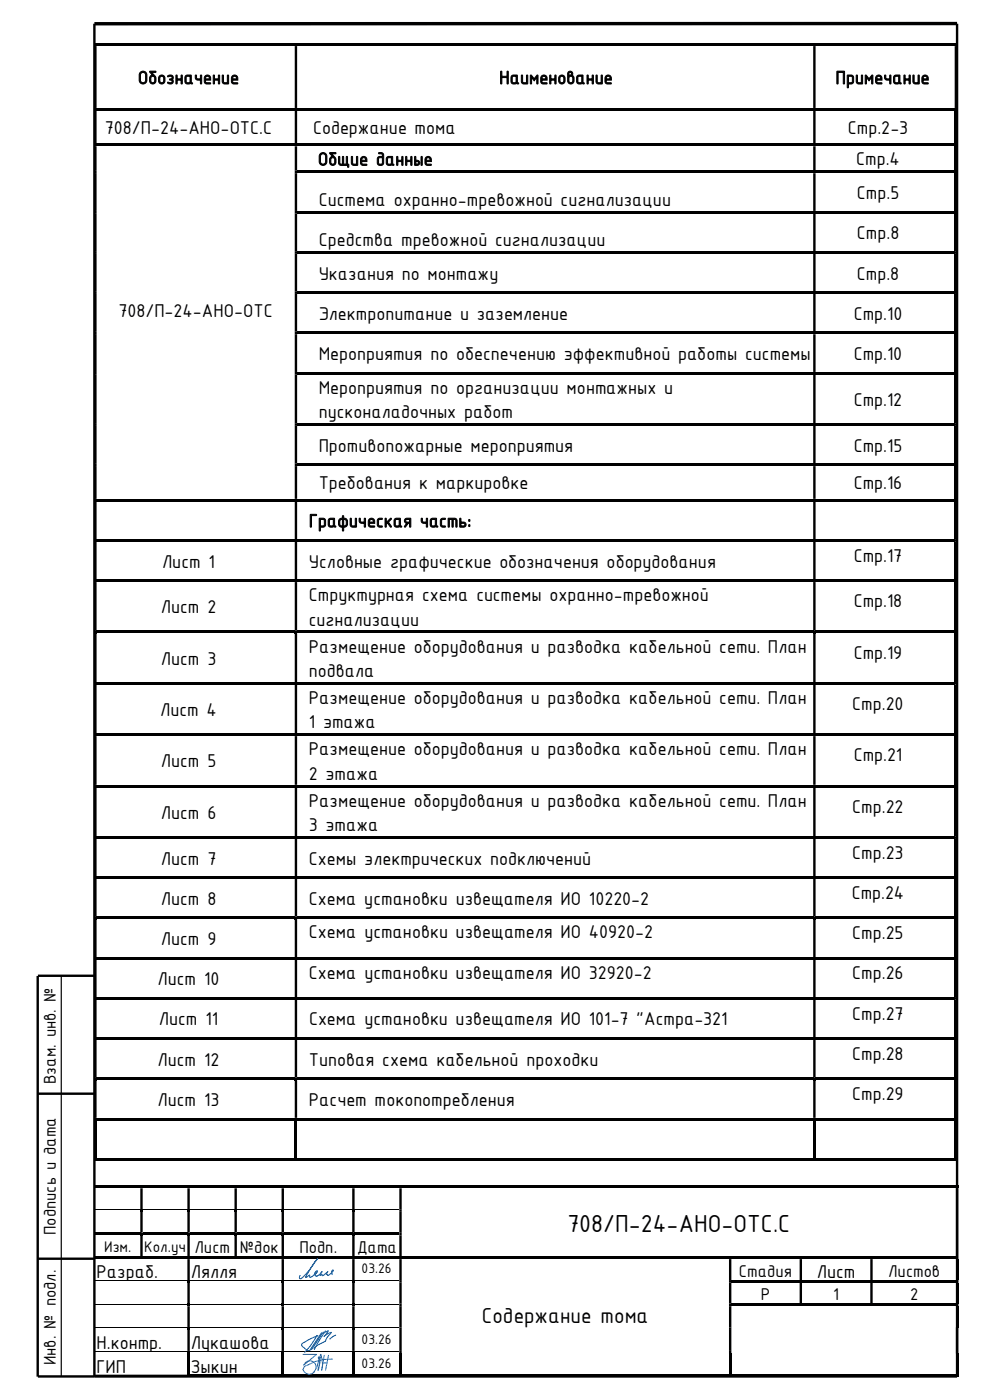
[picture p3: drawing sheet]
<svg xmlns="http://www.w3.org/2000/svg" width="210mm" height="297mm" viewBox="0 0 210 297" stroke-linecap="round" stroke-linejoin="round" font-family="sans-serif">
<defs><g id="words">
<text font-size="5.6" x="120.4" y="261.3">708/П-24-АНО-ОТС.С</text>
<text font-size="5" x="102.2" y="280.7">Содержание тома</text>
<g font-size="4.2">
<text x="29.3" y="17.8">Обозначение</text>
<text x="105.9" y="17.8">Наименование</text>
<text x="177.3" y="17.8">Примечание</text>
<text x="22.2" y="28.4">708/П-24-АНО-ОТС.С</text>
<text x="66.4" y="28.4">Содержание тома</text>
<text x="179.9" y="28.4">Стр.2-3</text>
<text x="67.4" y="35.1">Общие данные</text>
<text x="181.7" y="35.1">Стр.4</text>
<text x="67.6" y="43.6">Система охранно-тревожной сигнализации</text>
<text x="181.8" y="42.2">Стр.5</text>
<text x="67.6" y="52.2">Средства тревожной сигнализации</text>
<text x="181.8" y="50.8">Стр.8</text>
<text x="67.6" y="59.3">Указания по монтажу</text>
<text x="181.8" y="59.3">Стр.8</text>
<text x="25.1" y="67.3">708/П-24-АНО-ОТС</text>
<text x="67.6" y="67.8">Электропитание и заземление</text>
<text x="181.1" y="67.8">Стр.10</text>
<text x="67.6" y="76.4">Мероприятия по обеспечению эффективной работы системы</text>
<text x="181.1" y="76.4">Стр.10</text>
<text x="67.6" y="83.5">Мероприятия по организации монтажных и</text>
<text x="67.6" y="88.7">пусконаладочных работ</text>
<text x="181.1" y="86.1">Стр.12</text>
<text x="67.6" y="95.8">Противопожарные мероприятия</text>
<text x="181.1" y="95.8">Стр.15</text>
<text x="67.6" y="103.8">Требования к маркировке</text>
<text x="181.1" y="103.8">Стр.16</text>
<text x="65.5" y="111.8">Графическая часть:</text>
<text x="181.1" y="119.1">Стр.17</text>
<text x="34.4" y="120.4">Лист 1</text>
<text x="65.5" y="120.4">Условные графические обозначения оборудования</text>
<text x="34.1" y="130.1">Лист 2</text>
<text x="65.5" y="127.5">Структурная схема системы охранно-тревожной</text>
<text x="181.1" y="128.9">Стр.18</text>
<text x="65.5" y="132.7">сигнализации</text>
<text x="34.1" y="141">Лист 3</text>
<text x="65.5" y="138.4">Размещение оборудования и разводка кабельной сети. План</text>
<text x="65.5" y="143.6">подвала</text>
<text x="181.1" y="139.7">Стр.19</text>
<text x="65.5" y="149.3">Размещение оборудования и разводка кабельной сети. План</text>
<text x="34" y="151.9">Лист 4</text>
<text x="65.5" y="154.5">1 этажа</text>
<text x="180.8" y="150.7">Стр.20</text>
<text x="65.5" y="160.2">Размещение оборудования и разводка кабельной сети. План</text>
<text x="181.1" y="161.5">Стр.21</text>
<text x="34.1" y="162.8">Лист 5</text>
<text x="65.5" y="165.4">2 этажа</text>
<text x="34.1" y="173.7">Лист 6</text>
<text x="65.5" y="171.1">Размещение оборудования и разводка кабельной сети. План</text>
<text x="180.8" y="172.4">Стр.22</text>
<text x="65.5" y="176.3">3 этажа</text>
<text x="34.1" y="183.4">Лист 7</text>
<text x="65.5" y="183.4">Схемы электрических подключений</text>
<text x="180.8" y="182.2">Стр.23</text>
<text x="34.1" y="191.9">Лист 8</text>
<text x="65.5" y="191.9">Схема установки извещателя ИО 10220-2</text>
<text x="180.7" y="190.7">Стр.24</text>
<text x="34.1" y="200.5">Лист 9</text>
<text x="65.5" y="199.1">Схема установки извещателя ИО 40920-2</text>
<text x="180.8" y="199.2">Стр.25</text>
<text x="33.4" y="209">Лист 10</text>
<text x="65.5" y="207.6">Схема установки извещателя ИО 32920-2</text>
<text x="180.8" y="207.8">Стр.26</text>
<text x="33.7" y="217.6">Лист 11</text>
<text x="65.6" y="217.6">Схема установки извещателя ИО 101-7 &quot;Астра-321</text>
<text x="180.8" y="216.3">Стр.27</text>
<text x="33.4" y="226.1">Лист 12</text>
<text x="65.5" y="226.1">Типовая схема кабельной проходки</text>
<text x="180.8" y="224.8">Стр.28</text>
<text x="180.8" y="233.4">Стр.29</text>
<text x="33.4" y="234.7">Лист 13</text>
<text x="65.5" y="234.7">Расчет токопотребления</text>
<text x="20.5" y="271.2">Разраб.</text>
<text x="40.5" y="271.2">Лялля</text>
<text x="173.3" y="271.1">Лист</text>
<text x="20.5" y="286.2">Н.контр.</text>
<text x="40.5" y="286.2">Лукашова</text>
<text x="20.5" y="291.2">ГИП</text>
<text x="40.5" y="291.2">Зыкин</text>
</g>
<g font-size="3.9">
<text x="11.8" y="230" transform="rotate(-90 11.8 230)">Взам. инв. №</text>
<text x="11.8" y="262" transform="rotate(-90 11.8 262)">Подпись и дата</text>
<text x="41.3" y="265.9">Лист</text>
<text x="50.9" y="265.9">№док</text>
<text x="63.5" y="265.9">Подп.</text>
<text x="75.7" y="265.9">Дата</text>
<text x="156.7" y="270.8">Стадия</text>
<text x="161.4" y="275.8">Р</text>
<text x="176.7" y="275.8">1</text>
<text x="188.4" y="270.8">Листов</text>
<text x="193.1" y="275.8">2</text>
<text x="11.8" y="289.7" transform="rotate(-90 11.8 289.7)">Инв. № подл.</text>
</g>
<g font-size="3.5">
<text x="22.1" y="265.5">Изм.</text>
<text x="30.6" y="265.5">Кол.уч</text>
</g>
<g font-size="3.2">
<text x="76.7" y="270.2">03.26</text>
<text x="76.7" y="285.2">03.26</text>
<text x="76.7" y="290.2">03.26</text>
</g>
</g></defs>
<path d="M203 5h-183" fill="none" stroke="#000" stroke-width=".72" stroke-linecap="butt"/>
<g fill="#000">
<path d="M20 251.5h9.8v.6h-9.8zM29.8 256.5h.5v.6h-.5zM30.3 251.5h9.5v.6h-9.5zM39.8 256.5h.5v.6h-.5zM40.3 251.5h9.4v.6h-9.4zM49.7 256.5h.5v.6h-.5zM50.2 251.5h9.5v.6h-9.5zM59.7 256.5h.5v.6h-.5zM60.2 251.5h14.5v.6h-14.5zM74.7 256.5h.5v.6h-.5zM75.2 251.5h9.5v.6h-9.5zM85.2 251.5h117.6v.6h-117.6z"/>
<path d="M20 261.5h9.8v.5h-9.8zM29.8 261.5h.5v.6h-.5zM30.3 261.5h9.5v.5h-9.5zM30.3 266.6h9.5v.5h-9.5zM39.8 261.5h.5v.6h-.5zM39.8 266.6h.5v.5h-.5zM39.8 271.6h.5v.5h-.5zM39.8 276.6h.5v.5h-.5zM40.3 261.5h9.4v.5h-9.4zM49.7 261.5h.5v.6h-.5zM50.2 261.5h9.5v.5h-9.5zM50.2 266.6h9.5v.5h-9.5z"/>
<path d="M59.7 261.5h.5v.6h-.5zM59.7 266.6h.5v.5h-.5zM59.7 271.6h.5v.5h-.5zM59.7 276.6h.5v.5h-.5zM60.2 261.5h14.5v.5h-14.5zM60.2 266.6h14.5v.5h-14.5zM74.7 261.5h.5v.6h-.5zM74.7 266.6h.5v.5h-.5zM74.7 271.6h.5v.5h-.5zM74.7 276.6h.5v.5h-.5zM75.2 261.5h9.5v.5h-9.5zM75.2 266.6h9.5v.5h-9.5z"/>
<path d="M84.7 266.6h.5v.5h-.5zM85.2 266.6h69.4v.5h-69.4zM155.2 266.6h14.4v.5h-14.4zM155.2 271.6h14.4v.5h-14.4zM169.6 271.6h.5v.5h-.5zM170.1 266.6h14.5v.5h-14.5zM170.1 271.6h14.5v.5h-14.5zM184.6 271.6h.5v.5h-.5zM185.1 266.6h17.7v.5h-17.7zM185.1 271.6h17.7v.5h-17.7zM185.1 276.6h17.7v.5h-17.7zM202.8 267.1h.5v4.5h-.5z"/>
<path d="M202.8 272.1h.5v4.5h-.5zM202.8 277.1h.5v4.5h-.5zM39.8 281.6h.5v.6h-.5zM39.8 286.6h.5v.5h-.5zM40.3 291.6h19.4v.5h-19.4zM59.7 281.6h.5v.6h-.5zM59.7 286.6h.5v.5h-.5zM60.2 291.6h14.5v.5h-14.5zM74.7 281.6h.5v.6h-.5zM74.7 286.6h.5v.5h-.5zM75.2 291.6h9.5v.5h-9.5zM85.2 291.6h69.4v.5h-69.4z"/>
<path d="M155.2 291.6h47.6v.5h-47.6zM202.8 291.6h.5v.5h-.5z"/>
</g>
<g fill="#000">
<path d="M29.8 251.5h.5v.6h-.5z" fill-rule="evenodd"/>
<path d="M29.8 252.1h.5v4.4h-.5zM39.8 252.1h.5v4.4h-.5zM49.7 252.1h.5v4.4h-.5zM59.7 252.1h.5v4.4h-.5zM74.7 252.1h.5v4.4h-.5zM84.7 252.1h.5v4.4h-.5zM202.8 252.1h.5v4.4h-.5z" fill-rule="evenodd"/>
<path d="M39.8 251.5h.5v.6h-.5z" fill-rule="evenodd"/>
<path d="M49.7 251.5h.5v.6h-.5z" fill-rule="evenodd"/>
<path d="M59.7 251.5h.5v.6h-.5z" fill-rule="evenodd"/>
<path d="M74.7 251.5h.5v.6h-.5z" fill-rule="evenodd"/>
<path d="M84.7 251.5h.5v.6h-.5z" fill-rule="evenodd"/>
<path d="M84.7 256.5h.5v.6h-.5zM202.8 256.5h.5v.6h-.5zM29.8 257.1h.5v4.4h-.5zM39.8 257.1h.5v4.4h-.5zM49.7 257.1h.5v4.4h-.5zM59.7 257.1h.5v4.4h-.5zM74.7 257.1h.5v4.4h-.5z" fill-rule="evenodd"/>
<path d="M84.7 257.1h.5v4.4h-.5zM202.8 257.1h.5v4.4h-.5z" fill-rule="evenodd"/>
<path d="M202.8 251.5h.5v.6h-.5z" fill-rule="evenodd"/>
<path d="M20 266.6h10.3v.5h-10.3z" fill-rule="evenodd"/>
<path d="M40.3 266.6h9.9v.5h-9.9z" fill-rule="evenodd"/>
<path d="M84.7 261.5h.5v.6h-.5zM202.8 261.5h.5v.6h-.5zM29.8 262.1h.5v4.5h-.5zM39.8 262.1h.5v4.5h-.5zM49.7 262.1h.5v4.5h-.5zM59.7 262.1h.5v4.5h-.5zM74.7 262.1h.5v4.5h-.5z" fill-rule="evenodd"/>
<path d="M84.7 262.1h.5v4.5h-.5zM202.8 262.1h.5v4.5h-.5z" fill-rule="evenodd"/>
<path d="M84.7 271.6h.5v.5h-.5zM154.6 271.6h.6v.5h-.6z" fill-rule="evenodd"/>
<path d="M84.7 276.6h.5v.5h-.5zM154.6 276.6h.6v.5h-.6z" fill-rule="evenodd"/>
<path d="M154.6 266.6h.6v.5h-.6z" fill-rule="evenodd"/>
<path d="M155.2 276.6h29.9v.5h-29.9z" fill-rule="evenodd"/>
<path d="M169.6 266.6h.5v.5h-.5z" fill-rule="evenodd"/>
<path d="M184.6 266.6h.5v.5h-.5z" fill-rule="evenodd"/>
<path d="M202.8 266.6h.5v.5h-.5zM39.8 267.1h.5v4.5h-.5zM59.7 267.1h.5v4.5h-.5zM74.7 267.1h.5v4.5h-.5zM84.7 267.1h.5v4.5h-.5zM154.6 267.1h.6v4.5h-.6zM169.6 267.1h.5v4.5h-.5zM184.6 267.1h.5v4.5h-.5z" fill-rule="evenodd"/>
<path d="M202.8 271.6h.5v.5h-.5zM39.8 272.1h.5v4.5h-.5zM59.7 272.1h.5v4.5h-.5zM74.7 272.1h.5v4.5h-.5zM84.7 272.1h.5v4.5h-.5zM154.6 272.1h.6v4.5h-.6zM169.6 272.1h.5v4.5h-.5zM184.6 272.1h.5v4.5h-.5z" fill-rule="evenodd"/>
<path d="M202.8 276.6h.5v.5h-.5zM39.8 277.1h.5v4.5h-.5zM59.7 277.1h.5v4.5h-.5zM74.7 277.1h.5v4.5h-.5zM84.7 277.1h.5v4.5h-.5zM154.6 277.1h.6v4.5h-.6z" fill-rule="evenodd"/>
<path d="M39.8 287.1h.5v5h-.5z" fill-rule="evenodd"/>
<path d="M59.7 287.1h.5v5h-.5z" fill-rule="evenodd"/>
<path d="M74.7 287.1h.5v5h-.5z" fill-rule="evenodd"/>
<path d="M84.7 281.6h.5v.6h-.5zM154.6 281.6h.6v.6h-.6zM202.8 281.6h.5v.6h-.5zM39.8 282.2h.5v4.4h-.5zM59.7 282.2h.5v4.4h-.5zM74.7 282.2h.5v4.4h-.5z" fill-rule="evenodd"/>
<path d="M84.7 282.2h.5v4.4h-.5zM154.6 282.2h.6v4.4h-.6zM202.8 282.2h.5v4.4h-.5z" fill-rule="evenodd"/>
<path d="M84.7 286.6h.5v.5h-.5zM154.6 286.6h.6v.5h-.6zM202.8 286.6h.5v.5h-.5zM20 291.6h19.8v.5h-19.8z" fill-rule="evenodd"/>
<path d="M84.7 287.1h.5v5h-.5z" fill-rule="evenodd"/>
<path d="M154.6 287.1h.6v5h-.6z" fill-rule="evenodd"/>
<path d="M202.8 287.1h.5v5h-.5z" fill-rule="evenodd"/>
</g>
<g fill="none" stroke="#000" stroke-width=".21">
<path d="M20 256.6h9.8M30.3 256.6h9.5M40.3 256.6h9.4M50.2 256.6h9.5M60.2 256.6h14.5M75.2 256.6h9.5M20 271.7h19.8M20 276.6h19.8M40.3 271.7h19.4M40.3 276.6h19.4M60.2 271.7h14.5M60.2 276.6h14.5"/>
<path d="M75.2 271.7h9.5M75.2 276.6h9.5M20 281.7h19.8M20 286.7h19.8M40.3 281.7h19.4M40.3 286.7h19.4M60.2 281.7h14.5M60.2 286.7h14.5M75.2 281.7h9.5M75.2 286.7h9.5"/>
</g>
<path d="M8 207.1v85M8 232h12M8 267h12M20 292h183" fill="none" stroke="#000" stroke-width=".51"/>
<path d="M13 207.1v85" fill="none" stroke="#000" stroke-width=".25"/>
<path d="M64.3 290.5a1.4 1.4 0 0 0 1 1 1.4 1.4 0 0 0 1.4-.5M64.4 289.6a1.35 1.35 0 0 1 2.1-.7 1.35 1.35 0 0 1 .1 2.1M68 287.3l-.1 1.8-.5 1.6M68.1 287.3l.3 2.3-.2 1.1M68.5 289.1h.8" fill="none" stroke="#2776bb" stroke-width=".21"/>
<path d="M67.7 288h.2v.1h-.2z" fill-rule="evenodd" fill="#2776bb"/>
<path d="M67.7 288h.2v.1h-.2z" fill="none" stroke="#2776bb" stroke-width=".21"/>
<path d="M67.6 287.9h.2v.2h-.2z" fill-rule="evenodd" fill="#2776bb"/>
<path d="M67.6 287.9h.2v.2h-.2z" fill="none" stroke="#2776bb" stroke-width=".21"/>
<path d="M67.5 288h.2v.1h-.2z" fill-rule="evenodd" fill="#2776bb"/>
<path d="M67.5 288h.2v.1h-.2z" fill="none" stroke="#2776bb" stroke-width=".21"/>
<path d="M67.6 288.1h.2v.1h-.2z" fill-rule="evenodd" fill="#2776bb"/>
<path d="M64.3 287.3h2.9l-2.8 2.3M65 289.7l-.5 .3-.2 .6M67.6 288.1h.2v.1h-.2zM67.7 288.1l.1 1.3-.3 1.4M67.8 288l-.6 2.3M68.8 287.5l-.6 3.2M69.7 287.5l-.6 3.2M70.5 288.3l-1.9 .1-1.8 .5-1.7 .8" fill="none" stroke="#2776bb" stroke-width=".21"/>
<path d="M20 5v287h-12M203 5v287M8 207h12" fill="none" stroke="#000" stroke-width=".51"/>
<path d="M68.2 282.8l-2.5 3.7h-.5l-1-.8-.2-.3 .1-.3 1.5-.9 1.9-.9-.4 .2-1.3 2-1.2 1.4M68.2 283l1.5-.7-1 1.2 1.6-.8-1 1.2a2.74 2.74 0 0 1-1.9 1.5l-.9 .6M68.6 282.6l-2.5 3.7M69 282.3l-2.3 4M71.2 283.2l-1.2 .9" fill="none" stroke="#00f" stroke-width=".21"/>
<path d="M70.5 270.4l-.1-.2a.41 .41 0 0 1-.1-.5 .41 .41 0 0 1 .4-.2l-1 1a.17 .17 0 0 1-.2 .1 .17 .17 0 0 1-.1-.2h-.2v-.2l.4-.4-1.1 .8-.2-.2-.4 .2 .4-.8-.5 .6-.7 .4-.1-.3-.2 .1 .3-.5-.3 .1v-.1l.4-.5h.2l-.1 .3-.5 .4a1.22 1.22 0 0 1-1.1 .6v-.4l-.8 .5v-.2l1.8-2.9 .7-.9-.3 .3a13.3 13.3 0 0 1-3.3 4l-.3-.2 .2-.5" fill="none" stroke="#003f7f" stroke-width=".21"/>
<g fill="#000">
<path d="M20 9.2h.5v.6h-.5z" fill-rule="evenodd"/>
<path d="M20 9.8h.5v13.1h-.5zM62.5 9.8h.5v13.1h-.5zM172.5 9.8h.5v13.1h-.5zM202.5 9.8h.5v13.1h-.5z" fill-rule="evenodd"/>
<path d="M62.5 9.2h.5v.6h-.5z" fill-rule="evenodd"/>
<path d="M172.5 9.2h.5v.6h-.5z" fill-rule="evenodd"/>
<path d="M202.5 9.2h.5v.6h-.5z" fill-rule="evenodd"/>
<path d="M20 36.2h.5v.5h-.5zM62.5 36.2h.5v.5h-.5z" fill-rule="evenodd"/>
<path d="M202.5 22.9h.5v.6h-.5zM20 23.5h.5v7h-.5zM62.5 23.5h.5v7h-.5zM172.5 23.5h.5v7h-.5z" fill-rule="evenodd"/>
<path d="M202.5 30.5h.5v.5h-.5zM20 31h.5v5.2h-.5zM62.5 31h.5v5.2h-.5zM172.5 31h.5v5.2h-.5z" fill-rule="evenodd"/>
<path d="M202.5 36.2h.5v.5h-.5zM20 36.7h.5v8h-.5zM62.5 36.7h.5v8h-.5zM172.5 36.7h.5v8h-.5z" fill-rule="evenodd"/>
<path d="M20 44.7h.5v.6h-.5zM62.5 44.7h.5v.6h-.5z" fill-rule="evenodd"/>
<path d="M20 53.3h.5v.5h-.5zM62.5 53.3h.5v.5h-.5z" fill-rule="evenodd"/>
<path d="M202.5 44.7h.5v.6h-.5zM20 45.3h.5v8h-.5zM62.5 45.3h.5v8h-.5zM172.5 45.3h.5v8h-.5z" fill-rule="evenodd"/>
<path d="M202.5 53.3h.5v.5h-.5zM20 53.8h.5v8h-.5zM62.5 53.8h.5v8h-.5zM172.5 53.8h.5v8h-.5z" fill-rule="evenodd"/>
<path d="M20 61.8h.5v.6h-.5zM62.5 61.8h.5v.6h-.5z" fill-rule="evenodd"/>
<path d="M20 70.4h.5v.5h-.5zM62.5 70.4h.5v.5h-.5z" fill-rule="evenodd"/>
<path d="M20 78.9h.5v.6h-.5zM62.5 78.9h.5v.6h-.5z" fill-rule="evenodd"/>
<path d="M202.5 61.8h.5v.6h-.5zM20 62.4h.5v8h-.5zM62.5 62.4h.5v8h-.5zM172.5 62.4h.5v8h-.5z" fill-rule="evenodd"/>
<path d="M202.5 70.4h.5v.5h-.5zM20 70.9h.5v8h-.5zM62.5 70.9h.5v8h-.5zM172.5 70.9h.5v8h-.5z" fill-rule="evenodd"/>
<path d="M202.5 78.9h.5v.6h-.5zM20 79.5h.5v10.3h-.5zM62.5 79.5h.5v10.3h-.5zM172.5 79.5h.5v10.3h-.5z" fill-rule="evenodd"/>
<path d="M20 89.8h.5v.5h-.5zM62.5 89.8h.5v.5h-.5z" fill-rule="evenodd"/>
<path d="M20 98.3h.5v.6h-.5zM62.5 98.3h.5v.6h-.5z" fill-rule="evenodd"/>
<path d="M202.5 89.8h.5v.5h-.5zM20 90.3h.5v8h-.5zM62.5 90.3h.5v8h-.5zM172.5 90.3h.5v8h-.5z" fill-rule="evenodd"/>
<path d="M202.5 98.3h.5v.6h-.5zM20 98.9h.5v6.9h-.5zM62.5 98.9h.5v6.9h-.5zM172.5 98.9h.5v6.9h-.5z" fill-rule="evenodd"/>
<path d="M202.5 105.8h.5v.6h-.5zM20 106.4h.5v8h-.5zM62.5 106.4h.5v8h-.5zM172.5 106.4h.5v8h-.5z" fill-rule="evenodd"/>
<path d="M202.5 114.4h.5v.5h-.5zM20 114.9h.5v8h-.5zM62.5 114.9h.5v8h-.5zM172.5 114.9h.5v8h-.5z" fill-rule="evenodd"/>
<path d="M202.5 122.9h.5v.6h-.5zM20 123.5h.5v10.3h-.5zM62.5 123.5h.5v10.3h-.5zM172.5 123.5h.5v10.3h-.5z" fill-rule="evenodd"/>
<path d="M202.5 133.8h.5v.6h-.5zM20 134.4h.5v10.3h-.5zM62.5 134.4h.5v10.3h-.5zM172.5 134.4h.5v10.3h-.5z" fill-rule="evenodd"/>
<path d="M202.5 144.7h.5v.5h-.5zM20 145.2h.5v10.4h-.5zM62.5 145.2h.5v10.4h-.5zM172.5 145.2h.5v10.4h-.5z" fill-rule="evenodd"/>
<path d="M202.5 155.6h.5v.6h-.5zM20 156.2h.5v10.3h-.5zM62.5 156.2h.5v10.3h-.5zM172.5 156.2h.5v10.3h-.5z" fill-rule="evenodd"/>
<path d="M202.5 166.5h.5v.5h-.5zM20 167h.5v10.4h-.5zM62.5 167h.5v10.4h-.5zM172.5 167h.5v10.4h-.5z" fill-rule="evenodd"/>
<path d="M202.5 177.4h.5v.6h-.5zM20 178h.5v7.9h-.5zM62.5 178h.5v7.9h-.5zM172.5 178h.5v7.9h-.5z" fill-rule="evenodd"/>
<path d="M202.5 185.9h.5v.6h-.5zM20 186.5h.5v8h-.5zM62.5 186.5h.5v8h-.5zM172.5 186.5h.5v8h-.5z" fill-rule="evenodd"/>
<path d="M202.5 194.5h.5v.5h-.5zM20 195h.5v8h-.5zM62.5 195h.5v8h-.5zM172.5 195h.5v8h-.5z" fill-rule="evenodd"/>
<path d="M202.5 203h.5v.6h-.5zM20 203.6h.5v7.9h-.5zM62.5 203.6h.5v7.9h-.5zM172.5 203.6h.5v7.9h-.5z" fill-rule="evenodd"/>
<path d="M202.5 211.5h.5v.6h-.5zM20 212.1h.5v8h-.5zM62.5 212.1h.5v8h-.5zM172.5 212.1h.5v8h-.5z" fill-rule="evenodd"/>
<path d="M20 237.7h.5v8.6h-.5z" fill-rule="evenodd"/>
<path d="M62.5 237.7h.5v8.6h-.5z" fill-rule="evenodd"/>
<path d="M172.5 237.7h.5v8.6h-.5z" fill-rule="evenodd"/>
<path d="M202.5 220.1h.5v.5h-.5zM20 220.6h.5v8h-.5zM62.5 220.6h.5v8h-.5zM172.5 220.6h.5v8h-.5z" fill-rule="evenodd"/>
<path d="M202.5 228.6h.5v.6h-.5zM20 229.2h.5v8h-.5zM62.5 229.2h.5v8h-.5zM172.5 229.2h.5v8h-.5z" fill-rule="evenodd"/>
<path d="M202.5 237.7h.5v8.6h-.5z" fill-rule="evenodd"/>
<path d="M20 245.7h42.5v.6h-42.5z" fill-rule="evenodd"/>
</g>
<g fill="#000">
<path d="M20.5 9.2h42v.5h-42zM63 9.2h109.5v.5h-109.5zM173 9.2h29.5v.5h-29.5zM20 22.9h.5v.6h-.5zM20 30.5h.5v.5h-.5zM20.5 22.9h42v.5h-42zM20.5 30.5h42v.5h-42zM62.5 22.9h.5v.6h-.5zM62.5 30.5h.5v.5h-.5zM63 22.9h109.5v.5h-109.5zM63 30.5h109.5v.5h-109.5zM63 36.2h109.5v.5h-109.5z"/>
<path d="M172.5 22.9h.5v.6h-.5zM172.5 30.5h.5v.5h-.5zM172.5 36.2h.5v.5h-.5zM173 22.9h29.5v.5h-29.5zM173 30.5h29.5v.5h-29.5zM173 36.2h29.5v.5h-29.5zM202.5 23.5h.5v7h-.5zM202.5 31h.5v5.2h-.5zM202.5 36.7h.5v8h-.5zM63 44.7h109.5v.6h-109.5zM63 53.3h109.5v.5h-109.5zM172.5 44.7h.5v.6h-.5z"/>
<path d="M172.5 53.3h.5v.5h-.5zM173 44.7h29.5v.6h-29.5zM173 53.3h29.5v.5h-29.5zM202.5 45.3h.5v8h-.5zM202.5 53.8h.5v8h-.5zM63 61.8h109.5v.5h-109.5zM63 70.4h109.5v.5h-109.5zM63 78.9h109.5v.5h-109.5zM172.5 61.8h.5v.6h-.5zM172.5 70.4h.5v.5h-.5zM172.5 78.9h.5v.6h-.5zM173 61.8h29.5v.5h-29.5z"/>
<path d="M173 70.4h29.5v.5h-29.5zM173 78.9h29.5v.5h-29.5zM202.5 62.4h.5v8h-.5zM202.5 70.9h.5v8h-.5zM202.5 79.5h.5v10.3h-.5zM63 89.8h109.5v.5h-109.5zM63 98.3h109.5v.5h-109.5zM172.5 89.8h.5v.5h-.5zM172.5 98.3h.5v.6h-.5zM173 89.8h29.5v.5h-29.5zM173 98.3h29.5v.5h-29.5zM202.5 90.3h.5v8h-.5z"/>
<path d="M202.5 98.9h.5v6.9h-.5zM20 105.8h.5v.6h-.5zM20 114.4h.5v.5h-.5zM20.5 105.8h42v.5h-42zM20.5 114.4h42v.5h-42zM62.5 105.8h.5v.6h-.5zM62.5 114.4h.5v.5h-.5zM63 105.8h109.5v.5h-109.5zM63 114.4h109.5v.5h-109.5zM172.5 105.8h.5v.6h-.5zM172.5 114.4h.5v.5h-.5zM173 105.8h29.5v.5h-29.5z"/>
<path d="M173 114.4h29.5v.5h-29.5zM202.5 106.4h.5v8h-.5zM202.5 114.9h.5v8h-.5zM20 122.9h.5v.6h-.5zM20 133.8h.5v.6h-.5zM20.5 122.9h42v.5h-42zM20.5 133.8h42v.5h-42zM62.5 122.9h.5v.6h-.5zM62.5 133.8h.5v.6h-.5zM63 122.9h109.5v.5h-109.5zM63 133.8h109.5v.5h-109.5zM172.5 122.9h.5v.6h-.5z"/>
<path d="M172.5 133.8h.5v.6h-.5zM173 122.9h29.5v.5h-29.5zM173 133.8h29.5v.5h-29.5zM202.5 123.5h.5v10.3h-.5zM202.5 134.4h.5v10.3h-.5zM20 144.7h.5v.5h-.5zM20 155.6h.5v.6h-.5zM20.5 144.7h42v.5h-42zM20.5 155.6h42v.5h-42zM62.5 144.7h.5v.5h-.5zM62.5 155.6h.5v.6h-.5zM63 144.7h109.5v.5h-109.5z"/>
<path d="M63 155.6h109.5v.5h-109.5zM172.5 144.7h.5v.5h-.5zM172.5 155.6h.5v.6h-.5zM173 144.7h29.5v.5h-29.5zM173 155.6h29.5v.5h-29.5zM202.5 145.2h.5v10.4h-.5zM202.5 156.2h.5v10.3h-.5zM20 166.5h.5v.5h-.5zM20 177.4h.5v.6h-.5zM20.5 166.5h42v.5h-42zM20.5 177.4h42v.5h-42zM62.5 166.5h.5v.5h-.5z"/>
<path d="M62.5 177.4h.5v.6h-.5zM63 166.5h109.5v.5h-109.5zM63 177.4h109.5v.5h-109.5zM172.5 166.5h.5v.5h-.5zM172.5 177.4h.5v.6h-.5zM173 166.5h29.5v.5h-29.5zM173 177.4h29.5v.5h-29.5zM202.5 167h.5v10.4h-.5zM202.5 178h.5v7.9h-.5zM20 185.9h.5v.6h-.5zM20 194.5h.5v.5h-.5zM20.5 185.9h42v.5h-42z"/>
<path d="M20.5 194.5h42v.5h-42zM62.5 185.9h.5v.6h-.5zM62.5 194.5h.5v.5h-.5zM63 185.9h109.5v.5h-109.5zM63 194.5h109.5v.5h-109.5zM172.5 185.9h.5v.6h-.5zM172.5 194.5h.5v.5h-.5zM173 185.9h29.5v.5h-29.5zM173 194.5h29.5v.5h-29.5zM202.5 186.5h.5v8h-.5zM202.5 195h.5v8h-.5zM20 203h.5v.6h-.5z"/>
<path d="M20 211.5h.5v.6h-.5zM20.5 203h42v.5h-42zM20.5 211.5h42v.5h-42zM62.5 203h.5v.6h-.5zM62.5 211.5h.5v.6h-.5zM63 203h109.5v.5h-109.5zM63 211.5h109.5v.5h-109.5zM172.5 203h.5v.6h-.5zM172.5 211.5h.5v.6h-.5zM173 203h29.5v.5h-29.5zM173 211.5h29.5v.5h-29.5zM202.5 203.6h.5v7.9h-.5z"/>
<path d="M202.5 212.1h.5v8h-.5zM20 220.1h.5v.5h-.5zM20 228.6h.5v.6h-.5zM20 237.2h.5v.5h-.5zM20.5 220.1h42v.5h-42zM20.5 228.6h42v.6h-42zM20.5 237.2h42v.5h-42zM62.5 220.1h.5v.5h-.5zM62.5 228.6h.5v.6h-.5zM62.5 237.2h.5v.5h-.5zM63 220.1h109.5v.5h-109.5zM63 228.6h109.5v.6h-109.5z"/>
<path d="M63 237.2h109.5v.5h-109.5zM172.5 220.1h.5v.5h-.5zM172.5 228.6h.5v.6h-.5zM172.5 237.2h.5v.5h-.5zM173 220.1h29.5v.5h-29.5zM173 228.6h29.5v.6h-29.5zM173 237.2h29.5v.5h-29.5zM202.5 220.6h.5v8h-.5zM202.5 229.2h.5v8h-.5zM202.5 237.2h.5v.5h-.5zM63 245.7h109.5v.6h-109.5zM173 245.7h29.5v.6h-29.5z"/>
<path d="M202.5 245.7h.5v.6h-.5z"/>
</g>
<use href="#words"/>
</svg>
